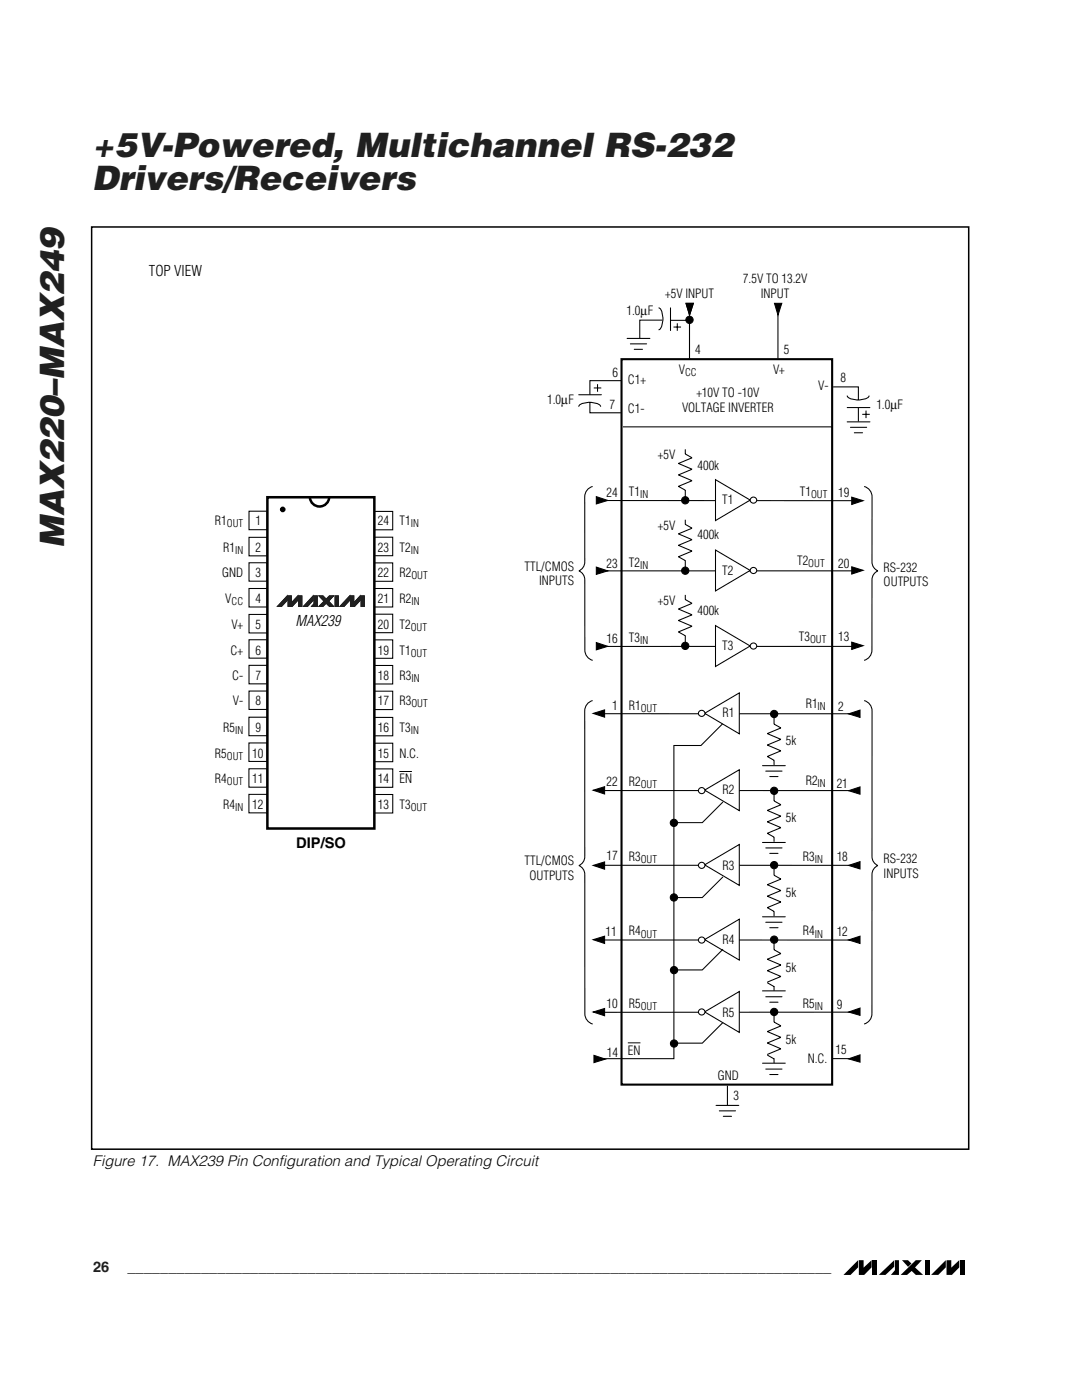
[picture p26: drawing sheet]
<svg xmlns="http://www.w3.org/2000/svg" width="216mm" height="279mm" viewBox="0 0 216 279" stroke-linecap="round" stroke-linejoin="round" font-family="sans-serif">
<defs><g id="words">
<g font-size="6.7" fill="#231f20">
<text x="18.4" y="31.3">+5V-Powered, Multichannel RS-232</text>
<text x="18.4" y="38">Drivers/Receivers</text>
<text x="12.8" y="109.4" transform="rotate(-90 12.8 109.4)">MAX220–MAX249</text>
</g>
<g font-size="2.9">
<text x="29.7" y="55">TOP VIEW</text>
<text x="59" y="125">MAX239</text>
<text x="59.1" y="169.2">DIP/SO</text>
<text x="18.6" y="232.6">Figure 17. MAX239 Pin Configuration and Typical Operating Circuit</text>
</g>
<g font-size="2.9" fill="#231f20">
<text x="18.6" y="253.8">26</text>
<text x="25.4" y="253.8">______________________________________________________________________________________</text>
</g>
<g font-size="2.5">
<text x="132.7" y="59.4">+5V INPUT</text>
<text x="148.3" y="56.6">7.5V TO 13.2V</text>
<text x="151.8" y="59.5">INPUT</text>
<text x="125" y="62.8">1.0µF</text>
<text x="138.7" y="70.6">4</text>
<text x="156.4" y="70.6">5</text>
<text x="122.2" y="75.3">6</text>
<text x="125.3" y="76.5">C1+</text>
<text x="135.4" y="74.5">V</text>
<text x="154.2" y="74.7">V+</text>
<text x="163.3" y="77.8">V-</text>
<text x="167.7" y="76.2">8</text>
<text x="109.2" y="80.7">1.0µF</text>
<text x="121.6" y="81.7">7</text>
<text x="125.3" y="82.4">C1-</text>
<text x="136.1" y="82.2">VOLTAGE INVERTER</text>
<text x="139" y="79.3">+10V TO -10V</text>
<text x="174.9" y="81.7">1.0µF</text>
<text x="131.3" y="91.5">+5V</text>
<text x="139.2" y="93.7">400k</text>
<text x="121" y="99.1">24</text>
<text x="125.5" y="99.1">T1</text>
<text x="144.1" y="100.5">T1</text>
<text x="159.6" y="99">T1</text>
<text x="167.3" y="99.1">19</text>
<text x="42.9" y="104.9">R1</text>
<text x="51" y="104.9">1</text>
<text x="75.4" y="104.9">24</text>
<text x="79.7" y="104.9">T1</text>
<text x="131.3" y="105.7">+5V</text>
<text x="139.2" y="107.6">400k</text>
<text x="44.5" y="110.1">R1</text>
<text x="51" y="110.1">2</text>
<text x="75.4" y="110.1">23</text>
<text x="79.7" y="110.1">T2</text>
<text x="104.7" y="113.9">TTL/CMOS</text>
<text x="121" y="113.4">23</text>
<text x="125.5" y="113.2">T2</text>
<text x="159.1" y="112.8">T2</text>
<text x="167.3" y="113.4">20</text>
<text x="44.3" y="115.2">GND</text>
<text x="51" y="115.2">3</text>
<text x="75.4" y="115.2">22</text>
<text x="79.7" y="115.2">R2</text>
<text x="107.6" y="116.8">INPUTS</text>
<text x="144.1" y="114.8">T2</text>
<text x="176.3" y="114.1">RS-232</text>
<text x="176.3" y="117">OUTPUTS</text>
<text x="44.9" y="120.3">V</text>
<text x="46.2" y="125.5">V+</text>
<text x="51" y="120.3">4</text>
<text x="51" y="125.5">5</text>
<text x="75.4" y="120.3">21</text>
<text x="75.4" y="125.5">20</text>
<text x="79.7" y="120.3">R2</text>
<text x="79.7" y="125.5">T2</text>
<text x="131.3" y="120.6">+5V</text>
<text x="139.2" y="122.7">400k</text>
<text x="46" y="130.6">C+</text>
<text x="51" y="130.6">6</text>
<text x="75.4" y="130.6">19</text>
<text x="79.7" y="130.6">T1</text>
<text x="121" y="128.3">16</text>
<text x="125.5" y="128.2">T3</text>
<text x="144.1" y="129.8">T3</text>
<text x="159.4" y="128">T3</text>
<text x="167.3" y="128">13</text>
<text x="46.3" y="135.7">C-</text>
<text x="51" y="135.7">7</text>
<text x="75.4" y="135.7">18</text>
<text x="79.7" y="135.7">R3</text>
<text x="46.4" y="140.7">V-</text>
<text x="51" y="140.7">8</text>
<text x="75.4" y="140.7">17</text>
<text x="79.7" y="140.7">R3</text>
<text x="122.2" y="141.6">1</text>
<text x="125.5" y="141.6">R1</text>
<text x="144.2" y="143">R1</text>
<text x="160.8" y="141.3">R1</text>
<text x="167.3" y="141.9">2</text>
<text x="44.5" y="146">R5</text>
<text x="51" y="146">9</text>
<text x="75.4" y="146">16</text>
<text x="79.7" y="146">T3</text>
<text x="156.8" y="148.8">5k</text>
<text x="42.9" y="151.2">R5</text>
<text x="50.3" y="151.2">10</text>
<text x="75.4" y="151.2">15</text>
<text x="79.7" y="151.2">N.C.</text>
<text x="42.9" y="156.3">R4</text>
<text x="44.5" y="161.5">R4</text>
<text x="50.3" y="156.3">11</text>
<text x="50.3" y="161.5">12</text>
<text x="75.4" y="156.3">14</text>
<text x="75.4" y="161.5">13</text>
<text x="79.7" y="156.3">EN</text>
<text x="79.7" y="161.5">T3</text>
<text x="121" y="156.9">22</text>
<text x="125.5" y="156.9">R2</text>
<text x="144.2" y="158.4">R2</text>
<text x="160.8" y="156.7">R2</text>
<text x="167" y="157.2">21</text>
<text x="156.8" y="164.1">5k</text>
<text x="104.7" y="172.7">TTL/CMOS</text>
<text x="121" y="171.6">17</text>
<text x="125.5" y="171.8">R3</text>
<text x="144.2" y="173.6">R3</text>
<text x="160.2" y="171.9">R3</text>
<text x="167" y="171.8">18</text>
<text x="176.3" y="172.3">RS-232</text>
<text x="105.6" y="175.6">OUTPUTS</text>
<text x="156.8" y="179">5k</text>
<text x="176.3" y="175.2">INPUTS</text>
<text x="120.8" y="186.7">11</text>
<text x="125.5" y="186.7">R4</text>
<text x="144.2" y="188.4">R4</text>
<text x="160.2" y="186.7">R4</text>
<text x="167" y="186.7">12</text>
<text x="156.8" y="193.9">5k</text>
<text x="121" y="201.2">10</text>
<text x="125.5" y="201.1">R5</text>
<text x="144.2" y="202.9">R5</text>
<text x="160.2" y="201.1">R5</text>
<text x="167" y="201.3">9</text>
<text x="156.8" y="208.4">5k</text>
<text x="121.1" y="210.9">14</text>
<text x="125.3" y="210.6">EN</text>
<text x="143.2" y="215.6">GND</text>
<text x="161.2" y="212.1">N.C.</text>
<text x="166.7" y="210.4">15</text>
<text x="146.4" y="219.6">3</text>
</g>
<g font-size="2.1">
<text x="136.7" y="75">CC</text>
<text x="127.7" y="99.5">IN</text>
<text x="161.8" y="99.4">OUT</text>
<text x="45.3" y="105.3">OUT</text>
<text x="81.9" y="105.3">IN</text>
<text x="46.9" y="110.5">IN</text>
<text x="81.9" y="110.5">IN</text>
<text x="127.7" y="113.6">IN</text>
<text x="161.3" y="113.2">OUT</text>
<text x="82.1" y="115.6">OUT</text>
<text x="46.2" y="120.7">CC</text>
<text x="81.9" y="125.9">OUT</text>
<text x="82.1" y="120.7">IN</text>
<text x="81.9" y="131.1">OUT</text>
<text x="127.7" y="128.6">IN</text>
<text x="161.7" y="128.4">OUT</text>
<text x="82.1" y="136.1">IN</text>
<text x="82.1" y="141.2">OUT</text>
<text x="127.9" y="142">OUT</text>
<text x="163.1" y="141.7">IN</text>
<text x="46.9" y="146.4">IN</text>
<text x="81.9" y="146.4">IN</text>
<text x="45.3" y="151.7">OUT</text>
<text x="45.3" y="156.7">OUT</text>
<text x="46.9" y="161.9">IN</text>
<text x="81.9" y="161.9">OUT</text>
<text x="127.9" y="157.4">OUT</text>
<text x="163.1" y="157.1">IN</text>
<text x="127.9" y="172.3">OUT</text>
<text x="162.6" y="172.3">IN</text>
<text x="127.9" y="187.1">OUT</text>
<text x="162.6" y="187.1">IN</text>
<text x="127.9" y="201.5">OUT</text>
<text x="162.6" y="201.5">IN</text>
</g>
</g></defs>
<path d="M171.2 251.5v1.4l-1.5 1.5h-1.4zM171.4 251.5h.9v1.5l1.6-1.5v1.4l-1.5 1.5h-1zM174.1 251.5h.9v2.9h-.9zM175.4 254.4l3-2.9v1.3l-1.7 1.6zM178.6 251.5h.8v2.9h-1.6l.8-.9zM180 251.5h1.2l.7 .7-.7 .6zM179.7 254.4l3-2.9h1.2l-1.3 1.4 1.6 1.5h-1.5l-.8-.8-.9 .8zM184.5 251.5h1v2.9h-1zM188.7 251.5v1.4l-1.5 1.5h-1.4zM188.9 251.5h.9v1.5l1.6-1.5v1.4l-1.5 1.5h-1zM191.6 251.5h.9v2.9h-.9z" fill="#000"/>
<path d="M18.4 45.5h174.7v183.7h-174.7z" fill-rule="evenodd" fill="#fff"/>
<path d="M124 71.7h42v144.8h-42z" fill="none" stroke="#000" stroke-width=".42"/>
<path d="M119.6 187.6h51.2M145.1 216.7v3.8M142.9 220.6h4.5M143.5 221.7h3.3M144.3 222.8h1.7" fill="none" stroke="#000" stroke-width=".21"/>
<path d="M118.4 187.5l2.2-.7v1.5z" fill="#000" stroke="#000" stroke-width=".21"/>
<g fill="#fff" stroke="#000" stroke-width=".21">
<path d="M140.6 187.5l6.9-4.1v8.2z"/>
<circle cx="140" cy="187.6" r=".63"/>
</g>
<g fill="#000" stroke="#000" stroke-width=".21">
<path d="M169.3 187.6l2.3-.8v1.5z"/>
<circle cx="154.5" cy="187.5" r=".72"/>
</g>
<path d="M119.6 172.7h51.2M152.1 197.7h4.6M152.8 198.9h3.2M153.1 196.1l1.4 .8M154.5 187.6v2l1.3 .7-2.7 1.1 2.7 1.2-2.7 1.1 2.7 1.2-2.7 1.1M154.5 196.8v.9M153.6 200h1.6" fill="none" stroke="#000" stroke-width=".21"/>
<g fill="#fff" stroke="#000" stroke-width=".21">
<path d="M140.6 172.6l6.9-4.1v8.2z"/>
<circle cx="140" cy="172.7" r=".63"/>
</g>
<g fill="#000" stroke="#000" stroke-width=".21">
<path d="M118.4 157.7l2.2-.7v1.5zM118.4 172.7l2.2-.7v1.5zM169.3 172.7l2.3-.7v1.4z"/>
<circle cx="154.5" cy="172.7" r=".72"/>
</g>
<path d="M119.6 157.8h51.2M154.5 172.7v2l1.3 .7-2.7 1.2 2.7 1.1-2.7 1.2 2.7 1.1-2.7 1.1 1.4 .8v.9M152.1 183h4.6M152.8 184.1h3.2M153.6 185.1h1.6" fill="none" stroke="#000" stroke-width=".21"/>
<g fill="#fff" stroke="#000" stroke-width=".21">
<path d="M140.6 157.7l6.9-4.1v8.2z"/>
<circle cx="140" cy="157.8" r=".63"/>
</g>
<g fill="#000" stroke="#000" stroke-width=".21">
<path d="M118.4 142.4l2.2-.7v1.4zM169.3 157.8l2.3-.8v1.5z"/>
<circle cx="154.5" cy="157.8" r=".72"/>
</g>
<path d="M118.3 97.1a2.12 2.12 0 0 0-1.6 2v13.1a1.93 1.93 0 0 1-1.2 1.7 1.93 1.93 0 0 1 1.2 1.8v14a2.12 2.12 0 0 0 1.6 2.1M172.4 97.1a2.12 2.12 0 0 1 1.6 2v13.1a1.93 1.93 0 0 0 1.2 1.7 1.93 1.93 0 0 0-1.2 1.8v14a2.12 2.12 0 0 1-1.6 2.1M118.3 139.8a2.12 2.12 0 0 0-1.6 2.1v29.1a1.93 1.93 0 0 1-1.2 1.7 1.93 1.93 0 0 1 1.2 1.8v27.8a2.12 2.12 0 0 0 1.6 2.1M172.4 139.8a2.12 2.12 0 0 1 1.6 2.1v29.1a1.93 1.93 0 0 0 1.2 1.7 1.93 1.93 0 0 0-1.2 1.8v27.8a2.12 2.12 0 0 1-1.6 2.1M119.6 142.4h51.2M154.5 157.9v2M154.5 159.8l1.3 .8-2.7 1.1 2.7 1.2-2.7 1.1 2.7 1.2-2.7 1.1 1.4 .7v1M152.1 168.1h4.6M152.8 169.2h3.2M153.6 170.3h1.6" fill="none" stroke="#000" stroke-width=".21"/>
<g fill="#fff" stroke="#000" stroke-width=".21">
<path d="M140.6 142.4l6.9-4.1v8.1z"/>
<circle cx="140" cy="142.4" r=".63"/>
</g>
<g fill="#000" stroke="#000" stroke-width=".21">
<path d="M169.3 142.5l2.3-.8v1.5zM118.4 202l2.2-.7v1.4z"/>
<circle cx="154.5" cy="142.5" r=".72"/>
</g>
<path d="M152.1 152.8h4.6M152.8 153.9h3.2M153.6 155h1.6M154.5 142.5v2l1.3 .8-2.7 1.1 2.7 1.2-2.7 1.1 2.7 1.1-2.7 1.2 1.4 .7M154.5 151.7v1M170.8 202h-51.2" fill="none" stroke="#000" stroke-width=".21"/>
<g fill="#fff" stroke="#000" stroke-width=".21">
<path d="M140.6 201.9l6.9-4v8.1z"/>
<circle cx="140" cy="202" r=".63"/>
</g>
<g fill="#000" stroke="#000" stroke-width=".21">
<path d="M119 99.1l2.3 .8-2.3 .7zM170 99.2l2.2 .7-2.2 .8zM169.3 202l2.3-.8v1.4zM169.3 211.3l2.3-.8v1.5z"/>
<circle cx="136.7" cy="99.8" r=".72"/>
<circle cx="154.5" cy="202" r=".72"/>
</g>
<path d="M119.8 99.9h51.1M136.7 89.7v.9M136.7 90.6l1.4 .8-2.7 1.1 2.7 1.1-2.7 1.2 2.7 1.1-2.7 1.2 1.3 .7v2M152.1 212.2h4.6M152.8 213.4h3.2M153.1 210.6l1.4 .7M153.6 214.4h1.6M154.5 202v2l1.3 .7-2.7 1.2 2.7 1.1-2.7 1.2 2.7 1.1-2.7 1.1M154.5 211.2v1" fill="none" stroke="#000" stroke-width=".21"/>
<g fill="#fff" stroke="#000" stroke-width=".21">
<path d="M142.8 95.7l6.9 4.1-6.9 4.1z"/>
<circle cx="150.3" cy="99.8" r=".63"/>
</g>
<path d="M136.7 103.7v1l1.4 .7-2.7 1.1 2.7 1.2-2.7 1.1 2.7 1.2-2.7 1.1 1.3 .8M136.7 111.9v2M170.9 113.9h-51.1" fill="none" stroke="#000" stroke-width=".21"/>
<g fill="#000" stroke="#000" stroke-width=".21">
<path d="M119 113.2l2.3 .7-2.3 .7zM170 113.1l2.2 .7-2.2 .8z"/>
<circle cx="136.7" cy="113.9" r=".72"/>
</g>
<g fill="#fff" stroke="#000" stroke-width=".21">
<path d="M142.8 109.8l6.9 4-6.9 4.1z"/>
<circle cx="150.3" cy="113.9" r=".63"/>
</g>
<path d="M136.7 118.7v1l1.4 .7-2.7 1.1 2.7 1.2-2.7 1.1 2.7 1.2-2.7 1.1 1.3 .8v2M170.9 129h-51.1" fill="none" stroke="#000" stroke-width=".21"/>
<g fill="#000" stroke="#000" stroke-width=".21">
<path d="M119 128.2l2.3 .8-2.3 .7zM170 128.2l2.2 .7-2.2 .7z"/>
<circle cx="136.7" cy="128.9" r=".72"/>
</g>
<g fill="#fff" stroke="#000" stroke-width=".21">
<path d="M142.8 124.9l6.9 4-6.9 4.1z"/>
<circle cx="150.3" cy="128.9" r=".63"/>
</g>
<g fill="none" stroke="#000" stroke-width=".21">
<path d="M115.5 78.8h4.5M118.5 77.4h1.5M119.2 76.7v1.5M124 76h-6.3v2.8M125.1 67.5h4.6M125.8 68.6h3.2M126.6 69.7h1.6M131.4 61.4a1.95 1.95 0 0 1 .9 2.1l-.1 .7a1.68 1.68 0 0 1-.8 1.6M132.2 63.9h-4.5v3.6M133.8 63.9h4.3M133.8 61.4v4.6M134.4 65.3h1.5"/>
<path d="M135.1 64.5v1.5M137.6 62.4v9.1M155.2 62.4v9.1M166.2 77.2h5.1v2.6M169.1 79a1.95 1.95 0 0 0 2 .8h.7a1.68 1.68 0 0 0 1.6-.8M115.5 81.2a1.95 1.95 0 0 1 2-.9h.8a1.68 1.68 0 0 1 1.5 .9M117.7 80.3v2.1h6.2M124.3 85.2h41.7M169 84.2h4.6M169.1 81.3h4.5M169.7 85.3h3.2M170.5 86.4h1.6"/>
<path d="M171.3 81.3v2.8M172.1 82.7h1.5M172.8 81.9v1.5M49.7 107.2h3.7v3.7h-3.7zM49.7 112.3h3.7v3.7h-3.7zM49.7 117.4h3.7v3.7h-3.7zM49.7 102h3.7v3.7h-3.7zM74.7 102.1h3.7v3.6h-3.7zM74.7 112.3h3.7v3.7h-3.7zM74.7 117.4h3.7v3.7h-3.7zM74.7 107.2h3.7v3.7h-3.7zM49.7 127.7h3.7v3.6h-3.7z"/>
<path d="M49.7 122.6h3.7v3.7h-3.7zM49.7 132.8h3.7v3.7h-3.7zM49.7 137.9h3.7v3.7h-3.7zM74.7 132.8h3.7v3.7h-3.7zM74.7 122.6h3.7v3.7h-3.7zM74.7 127.7h3.7v3.7h-3.7zM74.7 137.9h3.7v3.7h-3.7zM49.7 148.3h3.6v3.7h-3.6zM49.7 153.4h3.6v3.7h-3.6zM49.7 158.5h3.6v3.7h-3.6zM49.7 143.1h3.6v3.7h-3.6zM74.7 143.2h3.7v3.6h-3.7z"/>
<path d="M74.7 153.5h3.7v3.6h-3.7zM74.7 158.6h3.7v3.7h-3.7zM74.7 148.3h3.7v3.7h-3.7z"/>
</g>
<g fill="#000" stroke="#000" stroke-width=".21">
<path d="M136.9 60.5h1.4l-.7 2.4zM154.5 60.5h1.5l-.8 2.4z"/>
<circle cx="137.6" cy="63.8" r=".72"/>
</g>
<path d="M53.4 99.2h21.3v66.1h-21.3z" fill="#fff" stroke="#000" stroke-width=".5"/>
<g fill="#231f20" stroke="#231f20" stroke-width=".2">
<path d="M57.3 118.9v.9l-1.1 1.2h-.8z"/>
<path d="M57.5 118.9h.6v1.4l1.3-1.4v.9l-1.1 1.2h-.8z"/>
<path d="M59.6 118.9h.6v2.1h-.6z"/>
<path d="M62.5 118.9v.9l-1.1 1.2h-.8z"/>
<path d="M62.7 118.9h.6v2.1h-1.1l.5-.5z"/>
<path d="M65.7 118.9h.8l-.9 1.1 .9 1h-.8l-.6-.6-.7 .6h-.8z"/>
<path d="M63.6 118.9h.8l.6 .6-.5 .4z"/>
<path d="M66.9 118.9h.6v2.1h-.6z"/>
<path d="M69.8 118.9v.9l-1.1 1.2h-.9z"/>
<path d="M69.9 118.9h.7v1.4l1.3-1.4v.9l-1.1 1.2h-.9z"/>
<path d="M72 118.9h.7v2.1h-.7z"/>
</g>
<circle cx="56.4" cy="101.7" r=".31" fill="#000" stroke="#000" stroke-width=".5"/>
<path d="M65.7 99.2a1.93 1.93 0 0 1-1.9 1.9 1.93 1.93 0 0 1-2-1.8" fill="none" stroke="#000" stroke-width=".5"/>
<path d="M79.7 154h2.5M125.3 208.1h2.5" fill="none" stroke="#000" stroke-width=".2"/>
<path d="M144.2 144.4l-4.3 4.4h-5.4v62.5h-15.2M144.3 160l-4.2 4.2h-5.6M144.3 175l-4.2 4.1h-5.6M144.3 189.4l-4.2 4.2h-5.6M144.3 204.1l-4.2 4.1h-5.6M166 211.3h4.2" fill="none" stroke="#000" stroke-width=".21"/>
<g fill="#000" stroke="#000" stroke-width=".21">
<path d="M118.5 210.6l2.3 .8-2.3 .7z"/>
<circle cx="134.5" cy="179.1" r=".72"/>
<circle cx="134.5" cy="164.2" r=".72"/>
<circle cx="134.5" cy="193.6" r=".72"/>
<circle cx="134.5" cy="208.3" r=".72"/>
</g>
<path d="M18.3 45.3h175v184h-175z" fill="none" stroke="#000" stroke-width=".3"/>
<use href="#words"/>
</svg>
